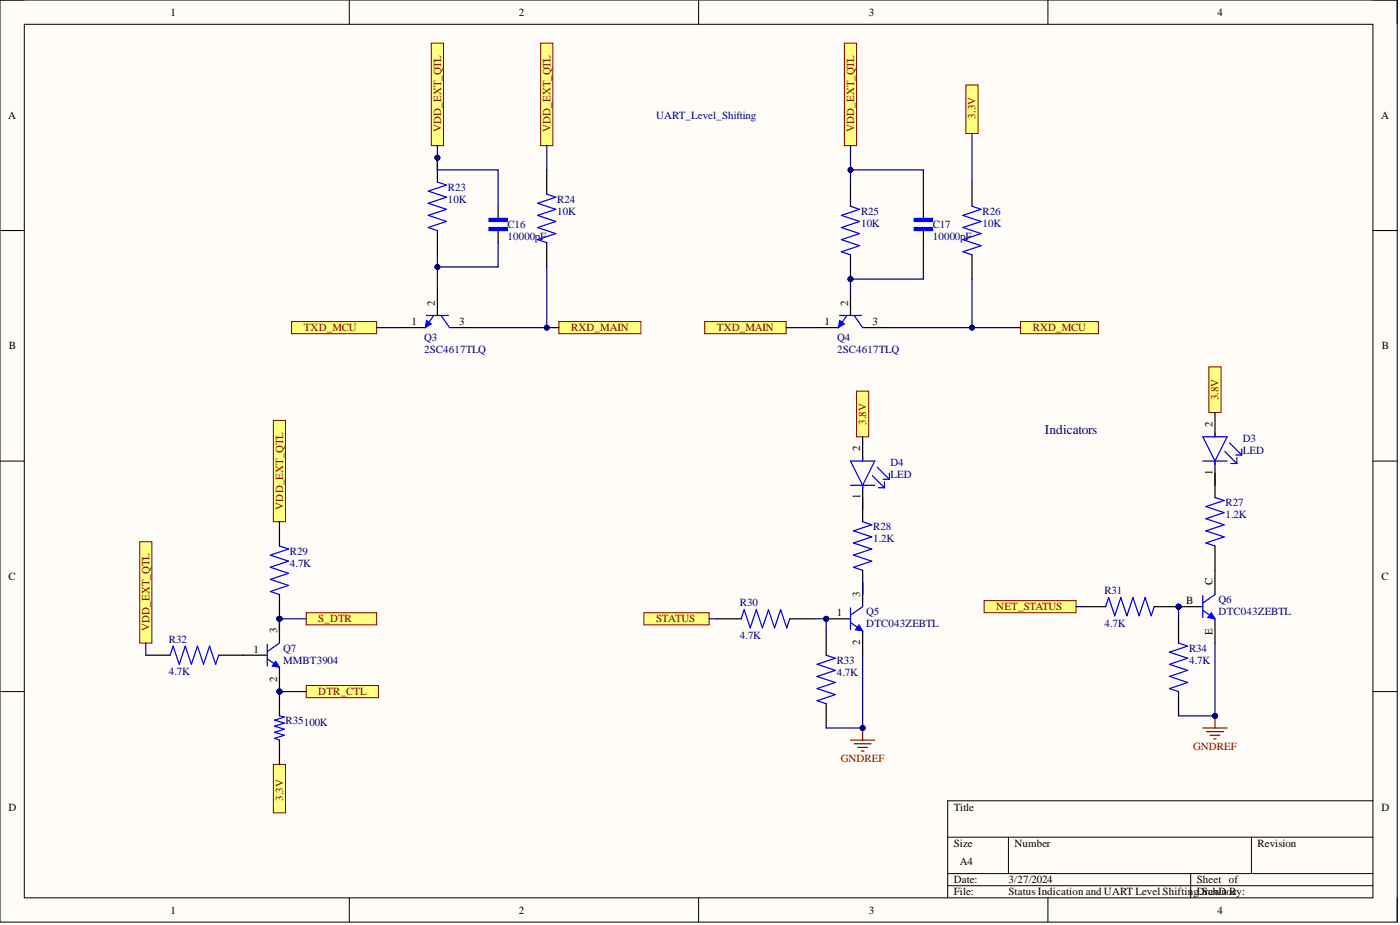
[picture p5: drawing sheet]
<svg xmlns="http://www.w3.org/2000/svg" width="292mm" height="193mm" viewBox="0 0 292 193" stroke-linecap="round" stroke-linejoin="round" font-family="sans-serif">
<defs><g id="words">
<text font-size="2.8" fill="#000080" x="218" y="90.5">Indicators</text>
<g font-size="2.3">
<text x="35.6" y="3.3">1</text>
<text x="108.2" y="3.3">2</text>
<text x="181.3" y="3.3">3</text>
<text x="254" y="3.3">4</text>
<text x="1.7" y="24.8">A</text>
<text x="288.1" y="24.8">A</text>
<text x="90.8" y="63.8" transform="rotate(-90 90.8 63.8)">2</text>
<text x="176.9" y="63.8" transform="rotate(-90 176.9 63.8)">2</text>
<text x="85.9" y="67.8">1</text>
<text x="95.8" y="67.8">3</text>
<text x="172" y="67.8">1</text>
<text x="182" y="67.8">3</text>
<text x="1.9" y="72.9">B</text>
<text x="288.3" y="72.9">B</text>
<text x="253" y="89.1" transform="rotate(-90 253 89.1)">2</text>
<text x="179.5" y="94.2" transform="rotate(-90 179.5 94.2)">2</text>
<text x="253" y="99.1" transform="rotate(-90 253 99.1)">1</text>
<text x="179.5" y="104.1" transform="rotate(-90 179.5 104.1)">1</text>
<text x="1.8" y="121">C</text>
<text x="179.5" y="124.5" transform="rotate(-90 179.5 124.5)">3</text>
<text x="253" y="122" transform="rotate(-90 253 122)">C</text>
<text x="288.2" y="121">C</text>
<text x="174.6" y="128.6">1</text>
<text x="247.5" y="126.1">B</text>
<text x="52.9" y="136.2">1</text>
<text x="57.8" y="132.1" transform="rotate(-90 57.8 132.1)">3</text>
<text x="179.5" y="134.7" transform="rotate(-90 179.5 134.7)">2</text>
<text x="253" y="132.5" transform="rotate(-90 253 132.5)">E</text>
<text x="57.8" y="142.3" transform="rotate(-90 57.8 142.3)">2</text>
<text x="1.8" y="169.1">D</text>
<text x="199" y="169.1">Title</text>
<text x="288.2" y="169.1">D</text>
<text x="199" y="176.7">Size</text>
<text x="211.7" y="176.7">Number</text>
<text x="262.4" y="176.7">Revision</text>
<text x="199" y="184.3">Date:</text>
<text x="200.3" y="180.5">A4</text>
<text x="210.4" y="184.3">3/27/2024</text>
<text x="249.7" y="184.3">Sheet of</text>
<text x="35.6" y="190.6">1</text>
<text x="108.2" y="190.6">2</text>
<text x="181.3" y="190.6">3</text>
<text x="199" y="186.8">File:</text>
<text x="210.4" y="186.8">Status Indication and UART Level Shiftin</text>
<text x="249" y="186.8">gDrawn By:</text>
<text x="250.2" y="186.8">.SchDoc</text>
<text x="254" y="190.6">4</text>
</g>
<g font-size="2.3" fill="#800000">
<text x="92" y="27.6" transform="rotate(-90 92 27.6)">VDD_EXT_QTL</text>
<text x="114.8" y="27.6" transform="rotate(-90 114.8 27.6)">VDD_EXT_QTL</text>
<text x="178.2" y="27.6" transform="rotate(-90 178.2 27.6)">VDD_EXT_QTL</text>
<text x="203.6" y="24.7" transform="rotate(-90 203.6 24.7)">3.3V</text>
<text x="63.4" y="69.1">TXD_MCU</text>
<text x="119.1" y="69.1">RXD_MAIN</text>
<text x="149.6" y="69.1">TXD_MAIN</text>
<text x="215.5" y="69.1">RXD_MCU</text>
<text x="254.3" y="83.5" transform="rotate(-90 254.3 83.5)">3.8V</text>
<text x="180.7" y="88.6" transform="rotate(-90 180.7 88.6)">3.8V</text>
<text x="59.1" y="106.3" transform="rotate(-90 59.1 106.3)">VDD_EXT_QTL</text>
<text x="31.2" y="131.6" transform="rotate(-90 31.2 131.6)">VDD_EXT_QTL</text>
<text x="66.4" y="129.9">S_DTR</text>
<text x="136.9" y="129.9">STATUS</text>
<text x="207.9" y="127.3">NET_STATUS</text>
<text x="66.4" y="145">DTR_CTL</text>
<text x="175.4" y="159">GNDREF</text>
<text x="248.9" y="156.4">GNDREF</text>
<text x="59.1" y="167.1" transform="rotate(-90 59.1 167.1)">3.3V</text>
</g>
<g font-size="2.3" fill="#000080">
<text x="136.9" y="24.8">UART_Level_Shifting</text>
<text x="93.5" y="39.7">R23</text>
<text x="93.5" y="42.3">10K</text>
<text x="105.9" y="47.6">C16</text>
<text x="116.3" y="42.3">R24</text>
<text x="116.3" y="44.8">10K</text>
<text x="179.6" y="44.8">R25</text>
<text x="179.6" y="47.3">10K</text>
<text x="194.6" y="47.6">C17</text>
<text x="205" y="44.8">R26</text>
<text x="205" y="47.3">10K</text>
<text x="105.9" y="50.1">10000pF</text>
<text x="194.6" y="50.1">10000pF</text>
<text x="88.5" y="71.1">Q3</text>
<text x="174.7" y="71.1">Q4</text>
<text x="88.5" y="73.7">2SC4617TLQ</text>
<text x="174.7" y="73.7">2SC4617TLQ</text>
<text x="259.3" y="92.1">D3</text>
<text x="259.3" y="94.7">LED</text>
<text x="185.8" y="97.2">D4</text>
<text x="185.8" y="99.7">LED</text>
<text x="255.7" y="105.6">R27</text>
<text x="182.2" y="110.6">R28</text>
<text x="182.2" y="113.1">1.2K</text>
<text x="255.7" y="108.1">1.2K</text>
<text x="60.5" y="115.7">R29</text>
<text x="60.5" y="118.2">4.7K</text>
<text x="230.4" y="123.9">R31</text>
<text x="254.3" y="125.8">Q6</text>
<text x="154.4" y="126.5">R30</text>
<text x="180.7" y="128.3">Q5</text>
<text x="180.7" y="130.9">DTC043ZEBTL</text>
<text x="230.4" y="130.8">4.7K</text>
<text x="254.3" y="128.3">DTC043ZEBTL</text>
<text x="35.2" y="134.1">R32</text>
<text x="59.1" y="135.9">Q7</text>
<text x="154.4" y="133.3">4.7K</text>
<text x="248.1" y="135.9">R34</text>
<text x="35.2" y="140.9">4.7K</text>
<text x="59.1" y="138.5">MMBT3904</text>
<text x="174.6" y="138.5">R33</text>
<text x="174.6" y="141">4.7K</text>
<text x="248.1" y="138.5">4.7K</text>
<text x="59.6" y="151.1">R35100K</text>
</g>
</g></defs>
<path d="M0 0h291.5v192.4h-291.5z" fill-rule="evenodd" fill="#fffcf8"/>
<path d="M0 0h291.5v192.4h-291.5z" fill="none" stroke="#000" stroke-width=".21"/>
<path d="M5.1 5.1h281.4v182.2h-281.4z" fill-rule="evenodd" fill="#fffcf8"/>
<g fill="none" stroke="#000" stroke-width=".21">
<path d="M0 0h5.1M5.1 5.1h281.4v182.2h-281.4zM72.9 0v5.1M145.8 0v5.1M218.6 0v5.1M286.5 0h5v5.1M0 48.1h5.1M286.5 48.1h5M0 96.2h5.1M286.5 96.2h5M0 144.3h5.1M286.5 144.3h5"/>
<path d="M197.7 174.7h88.8M210.4 174.7v7.5M261.1 174.7v7.5M286.5 167.1h-88.8v20.2M72.9 187.3v5.1M145.8 187.3v5.1M197.7 182.2h88.8M197.7 184.8h88.8M218.6 187.3v5.1M248.4 182.2v5.1M291.5 187.3v5.1"/>
</g>
<circle cx="58.3" cy="144.3" r=".51" fill="#000080"/>
<circle cx="58.3" cy="144.3" r=".51" fill="none" stroke="#000080" stroke-width=".21"/>
<circle cx="58.3" cy="129.1" r=".51" fill="#000080"/>
<circle cx="58.3" cy="129.1" r=".51" fill="none" stroke="#000080" stroke-width=".21"/>
<path d="M50.7 136.7h5.1M58.3 139.2v5.1" fill="none" stroke="#000" stroke-width=".25"/>
<circle cx="58.3" cy="144.3" r=".51" fill="#000080"/>
<circle cx="58.3" cy="144.3" r=".51" fill="none" stroke="#000080" stroke-width=".21"/>
<path d="M58.3 129.1v5.1" fill="none" stroke="#000" stroke-width=".25"/>
<circle cx="58.3" cy="129.1" r=".51" fill="#000080"/>
<circle cx="58.3" cy="129.1" r=".51" fill="none" stroke="#000080" stroke-width=".21"/>
<path d="M55.8 137.4l2.5 1.8M55.8 134.4v4.6M58.3 134.2l-2.5 1.7" fill="none" stroke="#00f" stroke-width=".25"/>
<path d="M57.5 138l.8 1.2-1.5-.2z" fill="#00f"/>
<path d="M57.5 138l.8 1.2-1.5-.2z" fill="none" stroke="#00f" stroke-width=".21"/>
<path d="M57 87.7h2.6v21.1h-2.6z" fill-rule="evenodd" fill="#ffff80"/>
<path d="M57 87.7h2.6v21.1h-2.6z" fill="none" stroke="#800000" stroke-width=".21"/>
<path d="M63.9 127.8h14.7v2.6h-14.7z" fill-rule="evenodd" fill="#ffff80"/>
<path d="M63.9 127.8h14.7v2.6h-14.7z" fill="none" stroke="#800000" stroke-width=".21"/>
<path d="M63.9 143h15.1v2.5h-15.1z" fill-rule="evenodd" fill="#ffff80"/>
<path d="M63.9 143h15.1v2.5h-15.1z" fill="none" stroke="#800000" stroke-width=".21"/>
<path d="M29.2 113h2.5v21.2h-2.5z" fill-rule="evenodd" fill="#ffff80"/>
<path d="M29.2 113h2.5v21.2h-2.5z" fill="none" stroke="#800000" stroke-width=".21"/>
<path d="M57 159.5h2.6v10.1h-2.6z" fill-rule="evenodd" fill="#ffff80"/>
<path d="M57 159.5h2.6v10.1h-2.6z" fill="none" stroke="#800000" stroke-width=".21"/>
<path d="M134.4 127.8h13.6v2.6h-13.6z" fill-rule="evenodd" fill="#ffff80"/>
<path d="M134.4 127.8h13.6v2.6h-13.6z" fill="none" stroke="#800000" stroke-width=".21"/>
<path d="M177.4 154.4h5.1M178.2 155.2h3.6M179 155.9h2M179.7 156.7h.5M180 151.9v2.5" fill="none" stroke="#800000" stroke-width=".25"/>
<circle cx="180" cy="151.9" r=".51" fill="#000080"/>
<circle cx="180" cy="151.9" r=".51" fill="none" stroke="#000080" stroke-width=".21"/>
<path d="M205.3 125.3h19.2v2.5h-19.2z" fill-rule="evenodd" fill="#ffff80"/>
<path d="M205.3 125.3h19.2v2.5h-19.2z" fill="none" stroke="#800000" stroke-width=".21"/>
<path d="M251 151.9h5M251.7 152.6h3.6M252.5 153.4h2M253.2 154.2h.6M253.5 149.3v2.6" fill="none" stroke="#800000" stroke-width=".25"/>
<circle cx="253.5" cy="149.3" r=".51" fill="#000080"/>
<circle cx="253.5" cy="149.3" r=".51" fill="none" stroke="#000080" stroke-width=".21"/>
<path d="M83.7 68.3h5M91.3 60.8v5M93.8 68.3h5.1" fill="none" stroke="#000" stroke-width=".25"/>
<path d="M89 65.8h4.5M90.5 65.8l-1.8 2.5M92 65.8l1.8 2.5" fill="none" stroke="#00f" stroke-width=".25"/>
<path d="M89 66.8l1 .8-1.3 .7z" fill="#00f"/>
<path d="M89 66.8l1 .8-1.3 .7z" fill="none" stroke="#00f" stroke-width=".21"/>
<path d="M169.8 68.3h5.1M177.4 60.8v5M180 68.3h5.1" fill="none" stroke="#000" stroke-width=".25"/>
<path d="M175.2 65.8h4.5M176.7 65.8l-1.8 2.5M178.2 65.8l1.8 2.5" fill="none" stroke="#00f" stroke-width=".25"/>
<path d="M175.2 66.8l1 .8-1.3 .7z" fill="#00f"/>
<path d="M175.2 66.8l1 .8-1.3 .7z" fill="none" stroke="#00f" stroke-width=".21"/>
<path d="M112.8 9h2.5v21.4h-2.5z" fill-rule="evenodd" fill="#ffff80"/>
<path d="M112.8 9h2.5v21.4h-2.5z" fill="none" stroke="#800000" stroke-width=".21"/>
<path d="M90 9h2.5v21.4h-2.5z" fill-rule="evenodd" fill="#ffff80"/>
<path d="M90 9h2.5v21.4h-2.5z" fill="none" stroke="#800000" stroke-width=".21"/>
<path d="M201.5 17.7h2.6v10.1h-2.6z" fill-rule="evenodd" fill="#ffff80"/>
<path d="M201.5 17.7h2.6v10.1h-2.6z" fill="none" stroke="#800000" stroke-width=".21"/>
<path d="M60.8 67.1h17.8v2.5h-17.8z" fill-rule="evenodd" fill="#ffff80"/>
<path d="M60.8 67.1h17.8v2.5h-17.8z" fill="none" stroke="#800000" stroke-width=".21"/>
<path d="M116.6 67.1h17.1v2.5h-17.1z" fill-rule="evenodd" fill="#ffff80"/>
<path d="M116.6 67.1h17.1v2.5h-17.1z" fill="none" stroke="#800000" stroke-width=".21"/>
<path d="M147 67.1h17v2.5h-17z" fill-rule="evenodd" fill="#ffff80"/>
<path d="M147 67.1h17v2.5h-17z" fill="none" stroke="#800000" stroke-width=".21"/>
<path d="M212.9 67.1h16.3v2.5h-16.3z" fill-rule="evenodd" fill="#ffff80"/>
<path d="M212.9 67.1h16.3v2.5h-16.3z" fill="none" stroke="#800000" stroke-width=".21"/>
<path d="M176.2 9h2.5v21.4h-2.5z" fill-rule="evenodd" fill="#ffff80"/>
<path d="M176.2 9h2.5v21.4h-2.5z" fill="none" stroke="#800000" stroke-width=".21"/>
<path d="M252.2 76.5h2.6v9.6h-2.6z" fill-rule="evenodd" fill="#ffff80"/>
<path d="M252.2 76.5h2.6v9.6h-2.6z" fill="none" stroke="#800000" stroke-width=".21"/>
<path d="M178.7 81.6h2.6v9.5h-2.6z" fill-rule="evenodd" fill="#ffff80"/>
<path d="M178.7 81.6h2.6v9.5h-2.6z" fill="none" stroke="#800000" stroke-width=".21"/>
<circle cx="172.4" cy="129.1" r=".51" fill="#000080"/>
<circle cx="172.4" cy="129.1" r=".51" fill="none" stroke="#000080" stroke-width=".21"/>
<path d="M172.4 129.1h5" fill="none" stroke="#000" stroke-width=".25"/>
<circle cx="172.4" cy="129.1" r=".51" fill="#000080"/>
<circle cx="172.4" cy="129.1" r=".51" fill="none" stroke="#000080" stroke-width=".21"/>
<path d="M180 121.5v5.1M180 131.6v5.1" fill="none" stroke="#000" stroke-width=".25"/>
<path d="M177.4 129.9l2.6 1.7M177.4 126.8v4.6M180 126.6l-2.6 1.7" fill="none" stroke="#00f" stroke-width=".25"/>
<path d="M179.2 130.4l.8 1.2-1.5-.2z" fill="#00f"/>
<path d="M179.2 130.4l.8 1.2-1.5-.2z" fill="none" stroke="#00f" stroke-width=".21"/>
<circle cx="245.9" cy="126.6" r=".51" fill="#000080"/>
<circle cx="245.9" cy="126.6" r=".51" fill="none" stroke="#000080" stroke-width=".21"/>
<path d="M245.9 126.6h5.1" fill="none" stroke="#000" stroke-width=".25"/>
<circle cx="245.9" cy="126.6" r=".51" fill="#000080"/>
<circle cx="245.9" cy="126.6" r=".51" fill="none" stroke="#000080" stroke-width=".21"/>
<path d="M253.5 119v5M253.5 129.1v5.1" fill="none" stroke="#000" stroke-width=".25"/>
<path d="M251 127.3l2.5 1.8M251 124.3v4.5M253.5 124l-2.5 1.8" fill="none" stroke="#00f" stroke-width=".25"/>
<path d="M252.7 127.8l.8 1.3-1.5-.3z" fill="#00f"/>
<path d="M252.7 127.8l.8 1.3-1.5-.3z" fill="none" stroke="#00f" stroke-width=".21"/>
<circle cx="58.3" cy="144.3" r=".51" fill="#000080"/>
<circle cx="58.3" cy="144.3" r=".51" fill="none" stroke="#000080" stroke-width=".21"/>
<path d="M58.3 149.3l1 .3-2 .6 2 .7-2 .6 2 .6-2 .7 2 .6-2 .6 1 .4" fill="none" stroke="#00f" stroke-width=".25"/>
<path d="M58.3 144.3v5M58.3 154.4v5.1" fill="none" stroke="#000" stroke-width=".25"/>
<circle cx="58.3" cy="144.3" r=".51" fill="#000080"/>
<circle cx="58.3" cy="144.3" r=".51" fill="none" stroke="#000080" stroke-width=".21"/>
<circle cx="91.3" cy="32.9" r=".51" fill="#000080"/>
<circle cx="91.3" cy="32.9" r=".51" fill="none" stroke="#000080" stroke-width=".21"/>
<path d="M91.3 38l1.9 .6-3.8 1.3 3.8 1.2-3.8 1.3 3.8 1.3-3.8 1.2 3.8 1.3-3.8 1.3 1.9 .6" fill="none" stroke="#00f" stroke-width=".25"/>
<path d="M91.3 32.9v5.1M91.3 48.1v5.1" fill="none" stroke="#000" stroke-width=".25"/>
<circle cx="91.3" cy="32.9" r=".51" fill="#000080"/>
<circle cx="91.3" cy="32.9" r=".51" fill="none" stroke="#000080" stroke-width=".21"/>
<path d="M114.1 40.5l1.9 .6-3.8 1.3 3.8 1.3-3.8 1.2 3.8 1.3-3.8 1.3 3.8 1.2-3.8 1.3 1.9 .6" fill="none" stroke="#00f" stroke-width=".25"/>
<path d="M114.1 35.4v5.1M114.1 50.6v5.1" fill="none" stroke="#000" stroke-width=".25"/>
<circle cx="177.4" cy="58.2" r=".51" fill="#000080"/>
<circle cx="177.4" cy="58.2" r=".51" fill="none" stroke="#000080" stroke-width=".21"/>
<path d="M177.4 43l1.9 .7-3.8 1.2 3.8 1.3-3.8 1.3 3.8 1.2-3.8 1.3 3.8 1.3-3.8 1.2 1.9 .7" fill="none" stroke="#00f" stroke-width=".25"/>
<path d="M177.4 53.2v5" fill="none" stroke="#000" stroke-width=".25"/>
<circle cx="177.4" cy="58.2" r=".51" fill="#000080"/>
<circle cx="177.4" cy="58.2" r=".51" fill="none" stroke="#000080" stroke-width=".21"/>
<path d="M177.4 38v5M202.8 38v5M202.8 53.2v5" fill="none" stroke="#000" stroke-width=".25"/>
<path d="M202.8 43l1.9 .7-3.8 1.2 3.8 1.3-3.8 1.3 3.8 1.2-3.8 1.3 3.8 1.3-3.8 1.2 1.9 .7" fill="none" stroke="#00f" stroke-width=".25"/>
<circle cx="58.3" cy="129.1" r=".51" fill="#000080"/>
<circle cx="58.3" cy="129.1" r=".51" fill="none" stroke="#000080" stroke-width=".21"/>
<path d="M58.3 113.9l1.9 .6-3.8 1.3 3.8 1.3-3.8 1.2 3.8 1.3-3.8 1.3 3.8 1.2-3.8 1.3 1.9 .6" fill="none" stroke="#00f" stroke-width=".25"/>
<path d="M58.3 124v5.1" fill="none" stroke="#000" stroke-width=".25"/>
<circle cx="58.3" cy="129.1" r=".51" fill="#000080"/>
<circle cx="58.3" cy="129.1" r=".51" fill="none" stroke="#000080" stroke-width=".21"/>
<path d="M58.3 108.8v5.1M30.4 136.7h5.1M45.6 136.7h5.1M149.6 129.1h5M164.8 129.1h5M172.4 131.6v5.1M172.4 146.8v5.1" fill="none" stroke="#000" stroke-width=".25"/>
<path d="M35.5 136.7l.6-1.9 1.3 3.8 1.3-3.8 1.2 3.8 1.3-3.8 1.3 3.8 1.2-3.8 1.3 3.8 .6-1.9M154.6 129.1l.7-1.9 1.2 3.8 1.3-3.8 1.3 3.8 1.2-3.8 1.3 3.8 1.3-3.8 1.2 3.8 .7-1.9M172.4 136.7l1.9 .6-3.8 1.3 3.8 1.2-3.8 1.3 3.8 1.3-3.8 1.2 3.8 1.3-3.8 1.3 1.9 .6" fill="none" stroke="#00f" stroke-width=".25"/>
<circle cx="245.9" cy="126.6" r=".51" fill="#000080"/>
<circle cx="245.9" cy="126.6" r=".51" fill="none" stroke="#000080" stroke-width=".21"/>
<path d="M230.7 126.6l.6-1.9 1.3 3.8 1.3-3.8 1.2 3.8 1.3-3.8 1.3 3.8 1.2-3.8 1.3 3.8 .6-1.9" fill="none" stroke="#00f" stroke-width=".25"/>
<path d="M240.8 126.6h5.1" fill="none" stroke="#000" stroke-width=".25"/>
<circle cx="245.9" cy="126.6" r=".51" fill="#000080"/>
<circle cx="245.9" cy="126.6" r=".51" fill="none" stroke="#000080" stroke-width=".21"/>
<path d="M225.6 126.6h5.1M245.9 129.1v5.1M245.9 144.3v5" fill="none" stroke="#000" stroke-width=".25"/>
<path d="M245.9 134.2l1.9 .6-3.8 1.3 3.8 1.2-3.8 1.3 3.8 1.2-3.8 1.3 3.8 1.3-3.8 1.2 1.9 .7" fill="none" stroke="#00f" stroke-width=".25"/>
<path d="M102 47.5h3.8v.6h-3.8z" fill-rule="evenodd" fill="#00f"/>
<path d="M102 47.5h3.8v.6h-3.8z" fill="none" stroke="#00f" stroke-width=".25"/>
<path d="M102 45.6h3.8v.6h-3.8z" fill-rule="evenodd" fill="#00f"/>
<path d="M102 45.6h3.8v.6h-3.8z" fill="none" stroke="#00f" stroke-width=".25"/>
<path d="M103.9 43v2.6M103.9 48.1v2.5" fill="none" stroke="#000" stroke-width=".25"/>
<path d="M190.8 47.5h3.8v.6h-3.8z" fill-rule="evenodd" fill="#00f"/>
<path d="M190.8 47.5h3.8v.6h-3.8z" fill="none" stroke="#00f" stroke-width=".25"/>
<path d="M190.8 45.6h3.8v.6h-3.8z" fill-rule="evenodd" fill="#00f"/>
<path d="M190.8 45.6h3.8v.6h-3.8zM180 108.8l1.9 .7-3.8 1.2 3.8 1.3-3.8 1.3 3.8 1.2-3.8 1.3 3.8 1.3-3.8 1.2 1.9 .7M253.5 103.8l1.9 .6-3.8 1.3 3.8 1.2-3.8 1.3 3.8 1.3-3.8 1.2 3.8 1.3-3.8 1.3 1.9 .6" fill="none" stroke="#00f" stroke-width=".25"/>
<path d="M192.7 43v2.6M192.7 48.1v2.5M253.5 98.7v5.1M180 103.8v5M180 119v5M253.5 113.9v5.1" fill="none" stroke="#000" stroke-width=".25"/>
<path d="M58.3 129.1v2.5" fill="none" stroke="#000080" stroke-width=".25"/>
<circle cx="58.3" cy="129.1" r=".51" fill="#000080"/>
<circle cx="58.3" cy="129.1" r=".51" fill="none" stroke="#000080" stroke-width=".21"/>
<path d="M58.3 129.1h5.6" fill="none" stroke="#000080" stroke-width=".25"/>
<circle cx="58.3" cy="129.1" r=".51" fill="#000080"/>
<circle cx="58.3" cy="129.1" r=".51" fill="none" stroke="#000080" stroke-width=".21"/>
<path d="M58.3 144.3h5.6" fill="none" stroke="#000080" stroke-width=".25"/>
<circle cx="58.3" cy="144.3" r=".51" fill="#000080"/>
<circle cx="58.3" cy="144.3" r=".51" fill="none" stroke="#000080" stroke-width=".21"/>
<path d="M169.8 129.1h2.6v2.5M180 121.5v2.5" fill="none" stroke="#000080" stroke-width=".25"/>
<circle cx="172.4" cy="129.1" r=".51" fill="#000080"/>
<circle cx="172.4" cy="129.1" r=".51" fill="none" stroke="#000080" stroke-width=".21"/>
<path d="M245.9 126.6v2.5" fill="none" stroke="#000080" stroke-width=".25"/>
<circle cx="245.9" cy="126.6" r=".51" fill="#000080"/>
<circle cx="245.9" cy="126.6" r=".51" fill="none" stroke="#000080" stroke-width=".21"/>
<path d="M103.9 50.6v5.1h-12.6" fill="none" stroke="#000080" stroke-width=".25"/>
<circle cx="91.3" cy="55.7" r=".51" fill="#000080"/>
<circle cx="91.3" cy="55.7" r=".51" fill="none" stroke="#000080" stroke-width=".21"/>
<path d="M114.1 30.4v5M202.8 27.8v10.2M114.1 55.7v12.6" fill="none" stroke="#000080" stroke-width=".25"/>
<circle cx="114.1" cy="68.3" r=".51" fill="#000080"/>
<circle cx="114.1" cy="68.3" r=".51" fill="none" stroke="#000080" stroke-width=".21"/>
<path d="M202.8 58.2v10.1" fill="none" stroke="#000080" stroke-width=".25"/>
<circle cx="202.8" cy="68.3" r=".51" fill="#000080"/>
<circle cx="202.8" cy="68.3" r=".51" fill="none" stroke="#000080" stroke-width=".21"/>
<path d="M78.6 68.3h5.1M98.9 68.3h17.7" fill="none" stroke="#000080" stroke-width=".25"/>
<circle cx="114.1" cy="68.3" r=".51" fill="#000080"/>
<circle cx="114.1" cy="68.3" r=".51" fill="none" stroke="#000080" stroke-width=".21"/>
<path d="M180 136.7v15.2" fill="none" stroke="#000080" stroke-width=".25"/>
<circle cx="180" cy="151.9" r=".51" fill="#000080"/>
<circle cx="180" cy="151.9" r=".51" fill="none" stroke="#000080" stroke-width=".21"/>
<path d="M172.4 151.9h7.6" fill="none" stroke="#000080" stroke-width=".25"/>
<circle cx="180" cy="151.9" r=".51" fill="#000080"/>
<circle cx="180" cy="151.9" r=".51" fill="none" stroke="#000080" stroke-width=".21"/>
<path d="M253.5 134.2v15.1" fill="none" stroke="#000080" stroke-width=".25"/>
<circle cx="253.5" cy="149.3" r=".51" fill="#000080"/>
<circle cx="253.5" cy="149.3" r=".51" fill="none" stroke="#000080" stroke-width=".21"/>
<path d="M245.9 149.3h7.6" fill="none" stroke="#000080" stroke-width=".25"/>
<circle cx="253.5" cy="149.3" r=".51" fill="#000080"/>
<circle cx="253.5" cy="149.3" r=".51" fill="none" stroke="#000080" stroke-width=".21"/>
<path d="M91.3 30.4v5h12.6v7.6M164 68.3h5.8" fill="none" stroke="#000080" stroke-width=".25"/>
<circle cx="91.3" cy="32.9" r=".51" fill="#000080"/>
<circle cx="91.3" cy="32.9" r=".51" fill="none" stroke="#000080" stroke-width=".21"/>
<path d="M91.3 53.2v7.6" fill="none" stroke="#000080" stroke-width=".25"/>
<circle cx="91.3" cy="55.7" r=".51" fill="#000080"/>
<circle cx="91.3" cy="55.7" r=".51" fill="none" stroke="#000080" stroke-width=".21"/>
<path d="M177.4 30.4v5h15.3v7.6" fill="none" stroke="#000080" stroke-width=".25"/>
<circle cx="177.4" cy="35.4" r=".51" fill="#000080"/>
<circle cx="177.4" cy="35.4" r=".51" fill="none" stroke="#000080" stroke-width=".21"/>
<path d="M185.1 68.3h27.8" fill="none" stroke="#000080" stroke-width=".25"/>
<circle cx="202.8" cy="68.3" r=".51" fill="#000080"/>
<circle cx="202.8" cy="68.3" r=".51" fill="none" stroke="#000080" stroke-width=".21"/>
<path d="M177.4 35.4v2.6" fill="none" stroke="#000080" stroke-width=".25"/>
<circle cx="177.4" cy="35.4" r=".51" fill="#000080"/>
<circle cx="177.4" cy="35.4" r=".51" fill="none" stroke="#000080" stroke-width=".21"/>
<path d="M192.7 50.6v7.6h-15.3v2.6M30.4 134.2v2.5M148 129.1h1.6M224.5 126.6h1.1" fill="none" stroke="#000080" stroke-width=".25"/>
<circle cx="177.4" cy="58.2" r=".51" fill="#000080"/>
<circle cx="177.4" cy="58.2" r=".51" fill="none" stroke="#000080" stroke-width=".21"/>
<path d="M180 91.1v5.1M253.5 86.1v5M253.5 96.2v5.1M180 101.3v5" fill="none" stroke="#000" stroke-width=".25"/>
<g fill="none" stroke="#00f" stroke-width=".25">
<path d="M177.4 96.2h5.1l-2.5 5.1zM180 95.4v.8M182 99.2l2.5 2.6M183 97.5l2.6 2.5M184.3 100h1.3M185.6 98.7v1.3M251 96.2h5M251 91.1h5l-2.5 5.1zM253.5 90.4v.7M253.5 96.2v.7M255.5 94.2l2.6 2.5M256.5 92.4l2.6 2.5"/>
<path d="M256.8 96.7h1.3M257.8 94.9h1.3M258.1 95.4v1.3M259.1 93.7v1.2M177.4 101.3h5.1M180 101.3v.7M183.3 101.8h1.2M184.5 100.5v1.3"/>
</g>
<use href="#words"/>
</svg>
